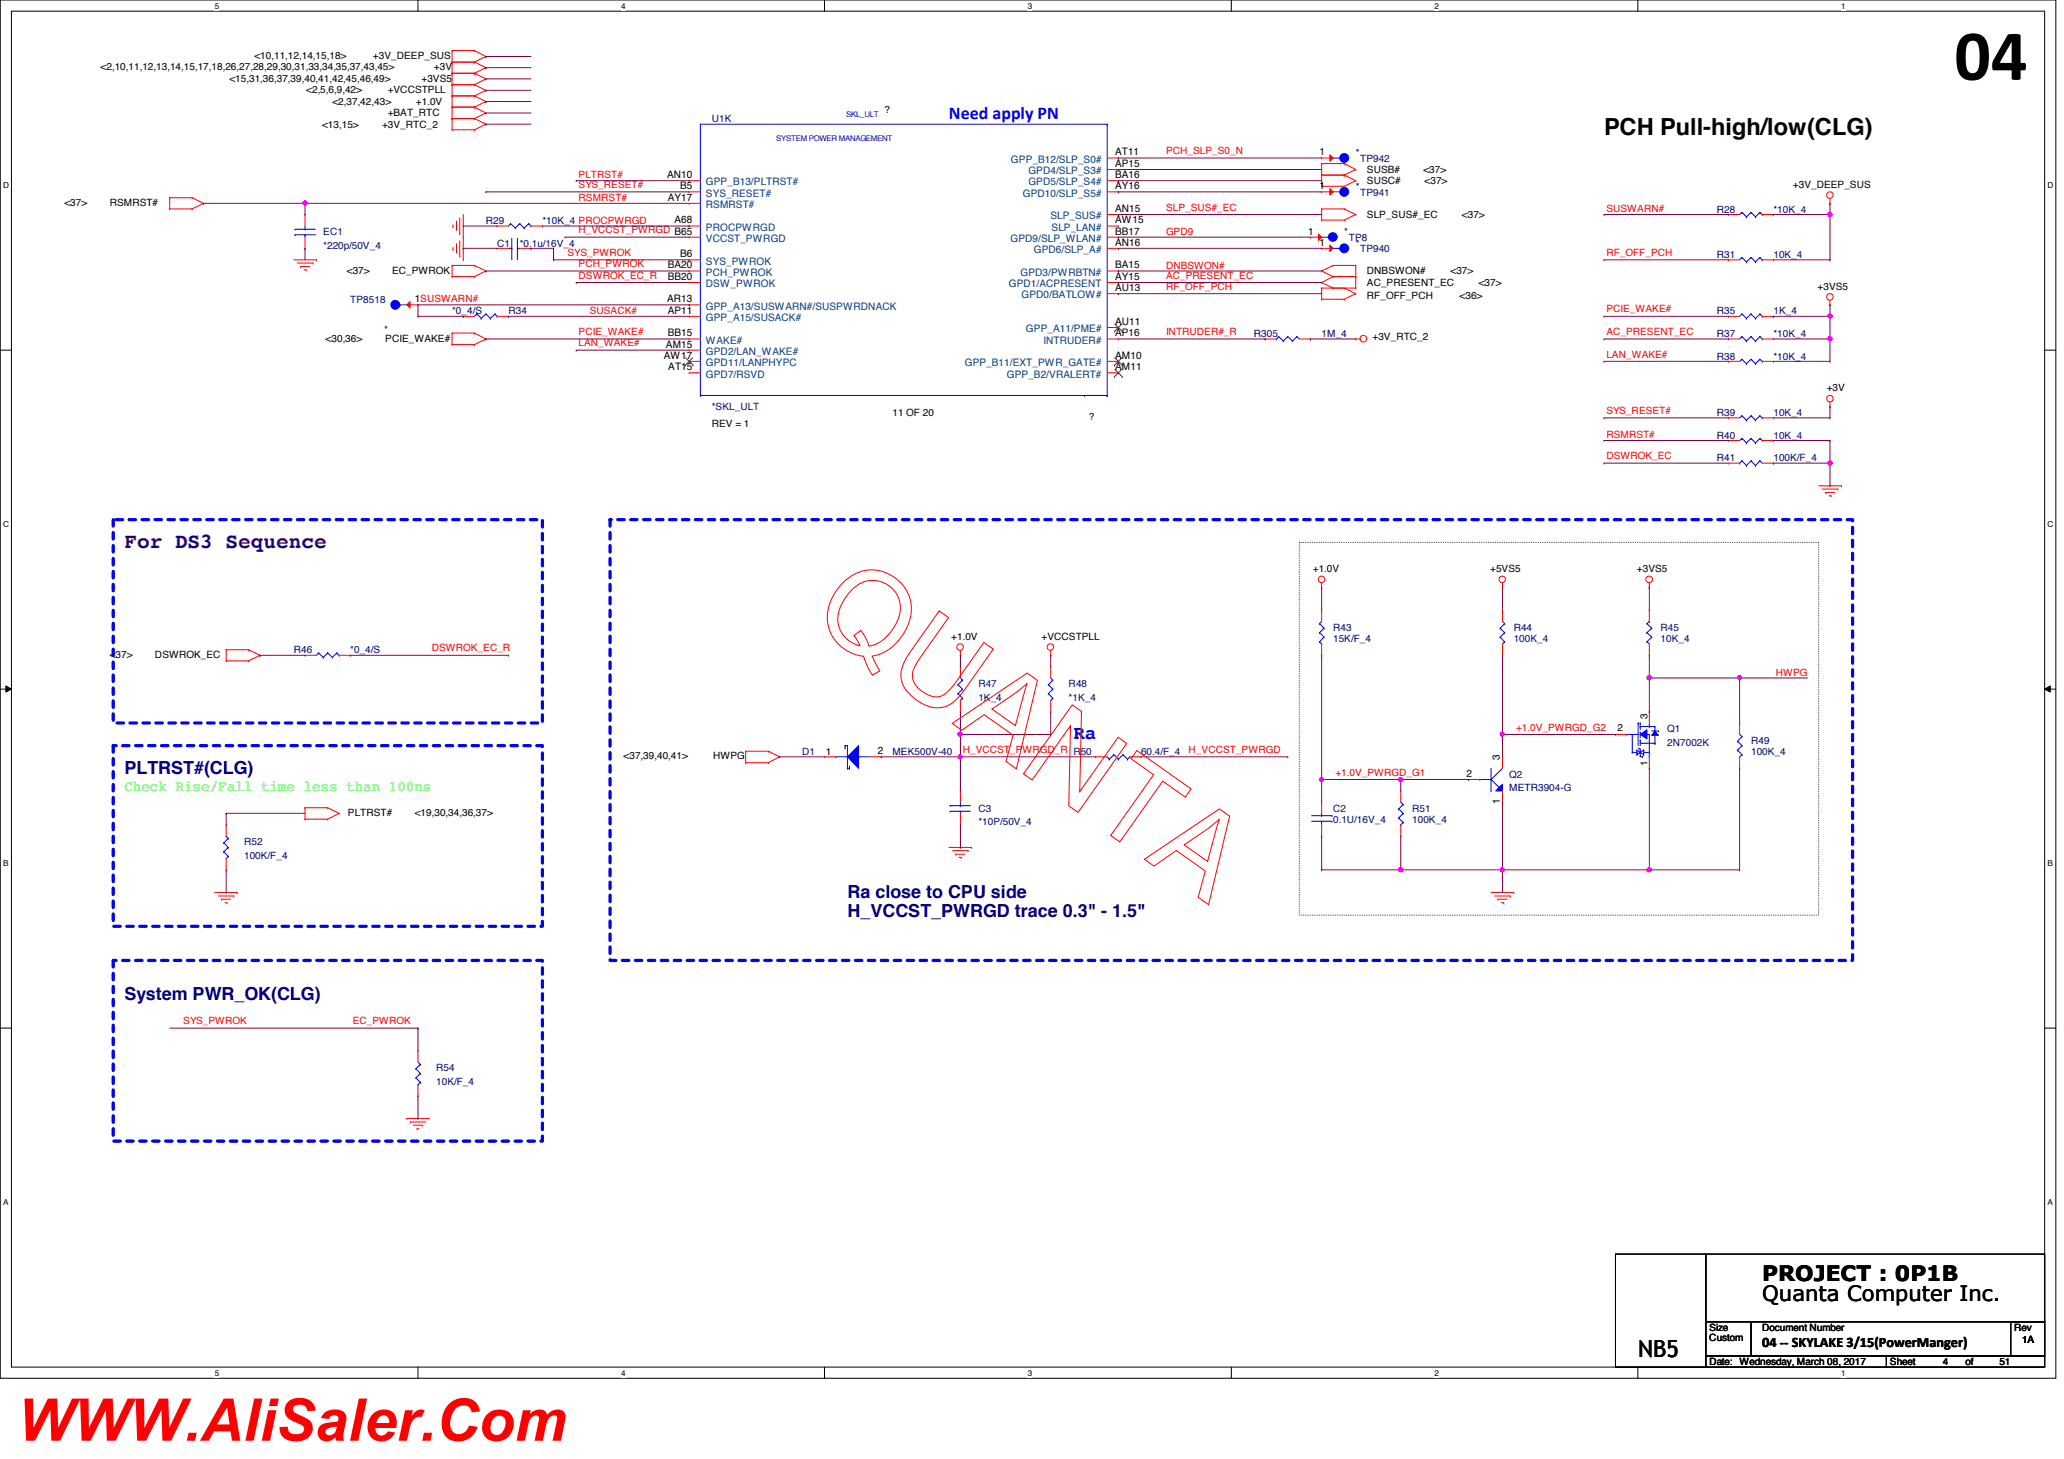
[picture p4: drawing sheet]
<svg xmlns="http://www.w3.org/2000/svg" width="297mm" height="210mm" viewBox="0 0 297 210" stroke-linecap="round" stroke-linejoin="round" font-family="sans-serif">
<defs><g id="words">
<text font-size="10.4" x="281.3" y="11.5">04</text>
<text font-size="8.5" fill="#f00" x="2.5" y="207.3">WWW.AliSaler.Com</text>
<g font-size="3.4">
<text x="230.8" y="19.4">PCH Pull-high/low(CLG)</text>
<text x="235.8" y="195.2">NB5</text>
</g>
<text font-size="3" fill="#400080" x="17.9" y="78.9">For DS3 Sequence</text>
<g font-size="3">
<text x="253.6" y="184.3">PROJECT : 0P1B</text>
<text x="253.6" y="187.2">Quanta Computer Inc.</text>
</g>
<text font-size="2.8" fill="#00f" x="154.5" y="106.3">Ra</text>
<text font-size="2.6" fill="#00f" x="136.6" y="17.1">Need apply PN</text>
<g font-size="2.6" fill="#000080">
<text x="17.9" y="111.3">PLTRST#(CLG)</text>
<text x="122" y="129.2">Ra close to CPU side</text>
<text x="122" y="131.9">H_VCCST_PWRGD trace 0.3&quot; - 1.5&quot;</text>
<text x="17.9" y="143.8">System PWR_OK(CLG)</text>
</g>
<text font-size="2.1" fill="#0f0" x="17.9" y="113.7">Check Rise/Fall time less than 100ns</text>
<text font-size="2.1" x="253.6" y="193.8">04 -- SKYLAKE 3/15(PowerManger)</text>
<g font-size="1.5" fill="#004080">
<text x="145.5" y="23.4">GPP_B12/SLP_S0#</text>
<text x="101.6" y="26.7">GPP_B13/PLTRST#</text>
<text x="101.6" y="28.3">SYS_RESET#</text>
<text x="101.6" y="29.9">RSMRST#</text>
<text x="147.2" y="28.3">GPD10/SLP_S5#</text>
<text x="148" y="25.1">GPD4/SLP_S3#</text>
<text x="148" y="26.7">GPD5/SLP_S4#</text>
<text x="101.6" y="33.2">PROCPWRGD</text>
<text x="101.6" y="34.8">VCCST_PWRGD</text>
<text x="145.4" y="34.8">GPD9/SLP_WLAN#</text>
<text x="151.2" y="31.5">SLP_SUS#</text>
<text x="151.3" y="33.2">SLP_LAN#</text>
<text x="101.6" y="38.1">SYS_PWROK</text>
<text x="101.6" y="39.7">PCH_PWROK</text>
<text x="101.6" y="41.3">DSW_PWROK</text>
<text x="145.2" y="41.3">GPD1/ACPRESENT</text>
<text x="146.9" y="39.7">GPD3/PWRBTN#</text>
<text x="148.8" y="36.4">GPD6/SLP_A#</text>
<text x="101.6" y="44.5">GPP_A13/SUSWARN#/SUSPWRDNACK</text>
<text x="101.6" y="46.2">GPP_A15/SUSACK#</text>
<text x="147" y="42.9">GPD0/BATLOW#</text>
<text x="147.7" y="47.8">GPP_A11/PME#</text>
<text x="101.6" y="49.4">WAKE#</text>
<text x="101.6" y="51.1">GPD2/LAN_WAKE#</text>
<text x="101.6" y="52.7">GPD11/LANPHYPC</text>
<text x="138.9" y="52.7">GPP_B11/EXT_PWR_GATE#</text>
<text x="150.2" y="49.4">INTRUDER#</text>
<text x="101.6" y="54.3">GPD7/RSVD</text>
<text x="144.9" y="54.3">GPP_B2/VRALERT#</text>
</g>
<g font-size="1.5">
<text x="160.5" y="22.4">AT11</text>
<text x="189.9" y="22.4">1</text>
<text x="96" y="25.6">AN10</text>
<text x="96.1" y="28.9">AY17</text>
<text x="97.9" y="27.2">B5</text>
<text x="160.5" y="27.2">AY16</text>
<text x="160.5" y="24">AP15</text>
<text x="160.5" y="25.6">BA16</text>
<text x="189.9" y="27.2">1</text>
<text x="97.1" y="32.1">A68</text>
<text x="160.5" y="35.3">AN16</text>
<text x="160.5" y="30.5">AN15</text>
<text x="160.5" y="33.7">BB17</text>
<text x="160.5" y="32.1">AW15</text>
<text x="188.3" y="33.7">1</text>
<text x="189.9" y="35.3">1</text>
<text x="96.1" y="38.6">BA20</text>
<text x="96.1" y="40.3">BB20</text>
<text x="97.9" y="37">B6</text>
<text x="160.5" y="41.9">AU13</text>
<text x="160.5" y="38.6">BA15</text>
<text x="160.5" y="40.3">AY15</text>
<text x="59.7" y="43.5">1SUSWARN#</text>
<text x="96" y="43.5">AR13</text>
<text x="96.1" y="45.1">AP11</text>
<text x="160.5" y="46.7">AU11</text>
<text x="95.5" y="51.6">AW17</text>
<text x="95.8" y="50">AM15</text>
<text x="96.1" y="48.4">BB15</text>
<text x="96.2" y="53.3">AT15</text>
<text x="160.5" y="48.4">AP16</text>
<text x="160.5" y="51.6">AM10</text>
<text x="160.5" y="53.3">AM11</text>
<text x="126.3" y="108.5">2</text>
<text x="211" y="111.8">2</text>
<text x="215.9" y="109.4" transform="rotate(-90 215.9 109.4)">3</text>
<text x="215.9" y="115.7" transform="rotate(-90 215.9 115.7)">1</text>
</g>
<g font-size="1.4">
<text x="14.5" y="10.1">&lt;2,10,11,12,13,14,15,17,18,26,27,28,29,30,31,33,34,35,37,43,45&gt;</text>
<text x="33" y="11.7">&lt;15,31,36,37,39,40,41,42,45,46,49&gt;</text>
<text x="36.6" y="8.5">&lt;10,11,12,14,15,18&gt;</text>
<text x="53.7" y="8.5">+3V_DEEP_SUS</text>
<text x="60.7" y="11.7">+3VS5</text>
<text x="62.4" y="10.1">+3V</text>
<text x="44.1" y="13.4">&lt;2,5,6,9,42&gt;</text>
<text x="47.8" y="15.2">&lt;2,37,42,43&gt;</text>
<text x="55.8" y="13.4">+VCCSTPLL</text>
<text x="55.8" y="16.6">+BAT_RTC</text>
<text x="59.9" y="15.2">+1.0V</text>
<text x="127.3" y="16.3">?</text>
<text x="46.4" y="18.4">&lt;13,15&gt;</text>
<text x="55" y="18.4">+3V_RTC_2</text>
<text x="9.3" y="29.6">&lt;37&gt;</text>
<text x="15.8" y="29.6">RSMRST#</text>
<text x="196.7" y="26.5">SUSC#</text>
<text x="196.7" y="24.9">SUSB#</text>
<text x="204.8" y="24.9">&lt;37&gt;</text>
<text x="205" y="26.5">&lt;37&gt;</text>
<text x="258" y="27">+3V_DEEP_SUS</text>
<text x="196.7" y="31.4">SLP_SUS#_EC</text>
<text x="210.4" y="31.4">&lt;37&gt;</text>
<text x="49.9" y="39.4">&lt;37&gt;</text>
<text x="56.4" y="39.4">EC_PWROK</text>
<text x="196.7" y="39.4">DNBSWON#</text>
<text x="196.7" y="41.1">AC_PRESENT_EC</text>
<text x="208.7" y="39.4">&lt;37&gt;</text>
<text x="212.8" y="41.1">&lt;37&gt;</text>
<text x="261.6" y="41.7">+3VS5</text>
<text x="196.7" y="43">RF_OFF_PCH</text>
<text x="210.1" y="43">&lt;36&gt;</text>
<text x="46.9" y="49.1">&lt;30,36&gt;</text>
<text x="55.5" y="49.1">PCIE_WAKE#</text>
<text x="197.5" y="49">+3V_RTC_2</text>
<text x="128.4" y="59.9">11 OF 20</text>
<text x="262.9" y="56.3">+3V</text>
<text x="102.4" y="61.5">REV = 1</text>
<text x="156.7" y="60.4">?</text>
<text x="188.9" y="82.3">+1.0V</text>
<text x="214.5" y="82.3">+5VS5</text>
<text x="235.6" y="82.3">+3VS5</text>
<text x="15.8" y="94.7">&lt;37&gt;</text>
<text x="22.3" y="94.7">DSWROK_EC</text>
<text x="136.9" y="92">+1.0V</text>
<text x="149.9" y="92">+VCCSTPLL</text>
<text x="232.8" y="105.2">2</text>
<text x="237.1" y="103.4" transform="rotate(-90 237.1 103.4)">3</text>
<text x="89.7" y="109.3">&lt;37,39,40,41&gt;</text>
<text x="102.6" y="109.3">HWPG</text>
<text x="118.9" y="108.6">1</text>
<text x="237.1" y="110.2" transform="rotate(-90 237.1 110.2)">1</text>
<text x="50.1" y="117.4">PLTRST#</text>
<text x="59.7" y="117.4">&lt;19,30,34,36,37&gt;</text>
<text x="246" y="191.5">Size</text>
<text x="253.6" y="191.5">Document Number</text>
<text x="289.9" y="191.5">Rev</text>
<text x="246" y="196.4">Date: Wednesday, March 08, 2017</text>
<text x="246" y="193">Custom</text>
<text x="272" y="196.4">Sheet</text>
<text x="279.6" y="196.4">4</text>
<text x="282.9" y="196.4">of</text>
<text x="287.7" y="196.4">51</text>
<text x="291" y="193.2">1A</text>
</g>
<g font-size="1.4" fill="#000080">
<text x="102.4" y="17.6">U1K</text>
<text x="195.1" y="22.5">*</text>
<text x="195.7" y="23.3">TP942</text>
<text x="195.1" y="27.3">*</text>
<text x="195.7" y="28.2">TP941</text>
<text x="46.5" y="33.9">EC1</text>
<text x="46.5" y="35.8">*220p/50V_4</text>
<text x="69.9" y="32.2">R29</text>
<text x="71.5" y="35.5">C1</text>
<text x="74.8" y="35.5">*0.1u/16V_4</text>
<text x="78.1" y="32.2">*10K_4 PROCPWRGD</text>
<text x="193.5" y="33.9">*</text>
<text x="194.1" y="34.7">TP8</text>
<text x="195.1" y="35.5">*</text>
<text x="247.1" y="30.6">R28</text>
<text x="255.2" y="30.6">*10K_4</text>
<text x="195.7" y="36.3">TP940</text>
<text x="247.1" y="37.1">R31</text>
<text x="255.2" y="37.1">10K_4</text>
<text x="50.4" y="43.6">TP8518</text>
<text x="55.3" y="47.8">*</text>
<text x="65.1" y="45.2">*0_4/S</text>
<text x="73.2" y="45.2">R34</text>
<text x="247.1" y="45.2">R35</text>
<text x="255.2" y="45.2">1K_4</text>
<text x="180.5" y="48.5">R305</text>
<text x="190.2" y="48.5">1M_4</text>
<text x="247.1" y="51.7">R38</text>
<text x="247.1" y="48.5">R37</text>
<text x="255.2" y="51.7">*10K_4</text>
<text x="255.2" y="48.5">*10K_4</text>
<text x="102.4" y="59.1">*SKL_ULT</text>
<text x="247.1" y="59.9">R39</text>
<text x="255.2" y="59.9">10K_4</text>
<text x="247.1" y="63.1">R40</text>
<text x="255.2" y="63.1">10K_4</text>
<text x="247.1" y="66.4">R41</text>
<text x="255.2" y="66.4">100K/F_4</text>
<text x="42.3" y="94">R46</text>
<text x="50.4" y="94">*0_4/S</text>
<text x="191.9" y="90.8">R43</text>
<text x="191.9" y="92.4">15K/F_4</text>
<text x="217.8" y="90.8">R44</text>
<text x="217.8" y="92.4">100K_4</text>
<text x="239" y="90.8">R45</text>
<text x="239" y="92.4">10K_4</text>
<text x="140.8" y="98.9">R47</text>
<text x="140.8" y="100.8">1K_4</text>
<text x="153.8" y="98.9">R48</text>
<text x="153.8" y="100.8">*1K_4</text>
<text x="239.9" y="105.4">Q1</text>
<text x="239.9" y="107.3">2N7002K</text>
<text x="252" y="107">R49</text>
<text x="115.4" y="108.6">D1</text>
<text x="128.4" y="108.6">MEK500V-40</text>
<text x="164.2" y="108.6">60.4/F_4</text>
<text x="217.2" y="111.9">Q2</text>
<text x="217.2" y="113.8">METR3904-G</text>
<text x="252" y="108.6">100K_4</text>
<text x="140.8" y="116.8">C3</text>
<text x="140.8" y="118.7">*10P/50V_4</text>
<text x="191.9" y="116.8">C2</text>
<text x="191.9" y="118.4">0.1U/16V_4</text>
<text x="203.2" y="116.8">R51</text>
<text x="203.2" y="118.4">100K_4</text>
<text x="35.1" y="121.6">R52</text>
<text x="35.1" y="123.6">100K/F_4</text>
<text x="62.8" y="154.1">R54</text>
<text x="62.8" y="156.1">10K/F_4</text>
</g>
<g font-size="1.4" fill="#f00">
<text x="167.8" y="22.2">PCH_SLP_S0_N</text>
<text x="83.3" y="27.1">SYS_RESET#</text>
<text x="83.3" y="25.7">PLTRST#</text>
<text x="83.3" y="28.9">RSMRST#</text>
<text x="83.3" y="33.6">H_VCCST_PWRGD B65</text>
<text x="167.8" y="30.3">SLP_SUS#_EC</text>
<text x="167.8" y="33.8">GPD9</text>
<text x="231.2" y="30.5">SUSWARN#</text>
<text x="81.7" y="36.8">SYS_PWROK</text>
<text x="83.3" y="38.4">PCH_PWROK</text>
<text x="83.3" y="40.1">DSWROK_EC_R</text>
<text x="167.8" y="38.7">DNBSWON#</text>
<text x="167.8" y="40.1">AC_PRESENT_EC</text>
<text x="167.8" y="41.7">RF_OFF_PCH</text>
<text x="231.2" y="36.8">RF_OFF_PCH</text>
<text x="84.9" y="45.2">SUSACK#</text>
<text x="231.2" y="45">PCIE_WAKE#</text>
<text x="83.3" y="48.2">PCIE_WAKE#</text>
<text x="83.3" y="49.8">LAN_WAKE#</text>
<text x="167.8" y="48.2">INTRUDER#_R</text>
<text x="231.2" y="48.2">AC_PRESENT_EC</text>
<text x="231.2" y="51.4">LAN_WAKE#</text>
<text x="231.2" y="59.6">SYS_RESET#</text>
<text x="231.2" y="63">RSMRST#</text>
<text x="231.2" y="66.1">DSWROK_EC</text>
<text x="62.1" y="93.7">DSWROK_EC_R</text>
<text x="255.6" y="97.2">HWPG</text>
<text x="218.2" y="105.1">+1.0V_PWRGD_G2</text>
<text x="138.6" y="108.3">H_VCCST_PWRGD_R R50</text>
<text x="171.1" y="108.3">H_VCCST_PWRGD</text>
<text x="192.2" y="111.6">+1.0V_PWRGD_G1</text>
<text x="26.4" y="147.4">SYS_PWROK</text>
<text x="50.8" y="147.4">EC_PWROK</text>
</g>
<g font-size="1.2">
<text x="30.9" y="1.2">5</text>
<text x="89.4" y="1.2">4</text>
<text x="147.9" y="1.2">3</text>
<text x="206.5" y="1.2">2</text>
<text x="265" y="1.2">1</text>
<text x=".5" y="27.1">D</text>
<text x="294.7" y="27.1">D</text>
<text x=".5" y="75.8">C</text>
<text x="294.7" y="75.8">C</text>
<text x=".5" y="124.6">B</text>
<text x="294.7" y="124.6">B</text>
<text x=".5" y="173.4">A</text>
<text x="294.7" y="173.4">A</text>
<text x="30.9" y="197.9">5</text>
<text x="89.4" y="197.9">4</text>
<text x="147.9" y="197.9">3</text>
<text x="206.5" y="197.9">2</text>
<text x="265" y="197.9">1</text>
</g>
<g font-size="1.1" fill="#00f">
<text x="121.8" y="16.9">SKL_ULT</text>
<text x="111.7" y="20.3">SYSTEM POWER MANAGEMENT</text>
</g>
</g></defs>
<path d="M0 0h295.9v198.3h-295.9zM1.6 1.6h292.7v195.1h-292.7z" fill="none" stroke="#000" stroke-width=".14"/>
<g fill="#fff">
<path d="M30.9 .2h.6v1.3h-.6z"/>
<path d="M30.9 196.8h.6v1.4h-.6z"/>
</g>
<path d="M60.2 0v1.6M60.2 196.7v1.6" fill="none" stroke="#000" stroke-width=".14"/>
<g fill="#fff">
<path d="M89.4 .2h.6v1.3h-.6z"/>
<path d="M89.4 196.8h.6v1.4h-.6z"/>
</g>
<path d="M118.7 0v1.6M118.7 196.7v1.6" fill="none" stroke="#000" stroke-width=".14"/>
<g fill="#fff">
<path d="M147.9 .2h.6v1.3h-.6z"/>
<path d="M147.9 196.8h.6v1.4h-.6z"/>
</g>
<path d="M177.2 0v1.6M177.2 196.7v1.6" fill="none" stroke="#000" stroke-width=".14"/>
<g fill="#fff">
<path d="M206.5 .2h.5v1.3h-.5z"/>
<path d="M206.5 196.8h.5v1.4h-.5z"/>
</g>
<path d="M235.7 0v1.6M235.7 196.7v1.6" fill="none" stroke="#000" stroke-width=".14"/>
<g fill="#fff">
<path d="M265 .2h.6v1.3h-.6z"/>
<path d="M265 196.8h.6v1.4h-.6z"/>
<path d="M.5 26h.8v1.3h-.8z"/>
<path d="M294.7 26h.8v1.3h-.8z"/>
<path d="M.5 74.8h.8v1.3h-.8z"/>
<path d="M294.7 74.8h.8v1.3h-.8z"/>
</g>
<path d="M0 50.4h1.6M294.3 50.4h1.6" fill="none" stroke="#000" stroke-width=".14"/>
<g fill="#fff">
<path d="M.5 123.5h.7v1.3h-.7z"/>
<path d="M294.7 123.5h.7v1.3h-.7z"/>
</g>
<path d="M0 99.1h1.6M.8 98.7l.8 .4-.8 .5zM294.3 99.1h1.6M294.3 99.1l.8-.4v.9z" fill="none" stroke="#000" stroke-width=".14"/>
<path d="M.8 98.7l.8 .4-.8 .5zM294.3 99.1l.8-.4v.9z" fill="#000"/>
<g fill="#fff">
<path d="M.5 172.3h.7v1.3h-.7z"/>
<path d="M294.7 172.3h.7v1.3h-.7z"/>
</g>
<path d="M0 147.9h1.6M294.3 147.9h1.6M232.5 180.4h13v16.3h-13zM245.5 180.4h48.8v9.8h-48.8zM245.5 190.2h6.5v4.9h-6.5zM245.5 195.1h26v1.6h-26zM252 190.2h42.3v4.9h-42.3zM271.5 195.1h22.8v1.6h-22.8zM289.4 190.2h4.9v4.9h-4.9z" fill="none" stroke="#000" stroke-width=".14"/>
<path d="M16.3 74.8h61.8v29.2h-61.8zM87.8 74.8h178.8v63.4h-178.8zM16.3 107.3h61.8v26h-61.8zM16.3 138.2h61.8v26h-61.8z" fill="none" stroke="#00f" stroke-width=".47" stroke-dasharray=".9 .9"/>
<path d="M187 78h74.7v53.7h-74.7z" fill="none" stroke="#000" stroke-width=".14" stroke-dasharray="0 .3"/>
<g fill="none" stroke="#f00" stroke-width=".14">
<path d="M65.1 10.5h3.2M65.1 8.9h3.2M65.1 12.2h3.2M65.1 7.3h3.2M65.1 15.4h3.2M65.1 18.7h3.2M65.1 8.9h.1M65.1 10.5h.1M65.1 12.2h.1M65.1 7.3h.1M65.1 13.8h.1M65.1 15.4h.1"/>
<path d="M65.1 17.1h.1M65.1 18.7h.1M65.1 7.3v11.4M65.1 13.8h3.2M65.1 17.1h3.2M68.3 10.5h.1M68.3 8.9h.1M68.3 12.2h.1M68.3 7.3h.1M68.3 13.8h.1M68.3 15.4h.1M68.3 17.1h.1"/>
<path d="M68.3 18.7h.1M68.3 13.8l1.6 .8M68.3 17.1l1.6 .8M68.3 8.9l1.6 .8M68.3 10.5l1.6 .8M68.3 7.3l1.6 .8M68.3 12.2l1.6 .8M68.3 15.4l1.6 .9M69.9 9.7l-1.6 .8M69.9 11.3l-1.6 .9M69.9 8.1l-1.6 .8M69.9 13l-1.6 .8"/>
<path d="M69.9 16.3l-1.6 .8M69.9 9.7h.1M69.9 11.3h.1M69.9 8.1h.1M69.9 13h.1M69.9 14.6h.1M69.9 16.3h.1M69.9 17.9h.1M69.9 14.6l-1.6 .8M69.9 17.9l-1.6 .8M24.4 30.1h.1M24.4 28.4h.1"/>
<path d="M24.4 28.4h3.2M24.4 28.4v1.7M24.4 30.1h3.2M27.6 28.4h.1M27.6 30.1h.1M27.6 28.4l1.7 .9M29.3 29.3h.1M29.3 29.3l-1.7 .8M42.3 37.4h3.2M42.8 37.8h2.2M43.3 38.4h.1M43.3 38.4h1.3"/>
<path d="M43.8 38.8h.3M44.1 38.8h.1M45 37.8h.1M45.5 37.4h.1M65.1 39.8h3.2M65.1 39.8h.1M65.1 38.2h.1M65.1 38.2h3.2M65.1 38.2v1.6M65.2 32.6h.1M65.2 35.9h.1M65.2 32.3v.3"/>
<path d="M65.2 35.6v.3M65.7 31.8h.1M65.7 35.1h.1M65.7 31.8v1.3M65.7 35.1v1.3M66.2 33.6h.1M66.2 36.9h.1M66.2 31.4v2.2M66.2 34.6v2.3M66.7 34.1h.1M66.7 37.4h.1M66.7 30.9v6.5"/>
<path d="M68.3 38.2h.1M68.3 39.8h.1M68.3 38.2l1.6 .8M69.9 39h.1M69.9 39l-1.6 .8M190.2 31.7h3.3M190.2 25.2h3.3M190.2 26.8h3.3M190.2 39h.1M190.2 31.7h.1M190.2 30.1h.1M190.2 26.8h.1"/>
<path d="M190.2 25.2h.1M190.2 23.5h.1M190.2 30.1h3.3M190.2 39l1.7 .8M190.2 23.5v3.3M190.2 30.1v1.6M190.2 23.5h3.3M191.9 38.2h3.2M191.9 39.8h3.2M191.9 38.2h.1M191.9 39.8h.1M191.9 38.2l-1.7 .8"/>
<path d="M191.9 39.8l-1.7 .8M193.5 30.1h.1M193.5 31.7h.1M193.5 25.2h.1M193.5 26.8h.1M193.5 23.5h.1M193.5 30.1l1.6 .8M193.5 25.2l1.6 .8M193.5 23.5l1.6 .9M195.1 39.8h.1M195.1 38.2h.1M195.1 30.9h.1"/>
<path d="M195.1 26h.1M195.1 24.4h.1M195.1 38.2v3.2M195.1 30.9l-1.6 .8M195.1 26l-1.6 .8M195.1 24.4l-1.6 .8M263.4 29.3h.1M263.4 28.6v.7M65.1 47.9h3.2M65.1 47.9h.1M65.1 49.6h.1M65.1 47.9v1.7"/>
<path d="M65.1 49.6h3.2M68.3 47.9h.1M68.3 49.6h.1M68.3 47.9l1.6 .9M69.9 48.8l-1.6 .8M69.9 48.8h.1M190.2 41.4h4.9M190.2 40.6h.1M190.2 41.4h.1M190.2 43.1h.1M190.2 41.4v1.7M190.2 40.6l1.7 .8"/>
<path d="M190.2 43.1h3.3M191.9 41.4h.1M193.5 41.4l1.6 .8M193.5 41.4h.1M193.5 43.1h.1M195.1 48.8h.6M195.1 41.4h.1M195.1 42.2h.1M195.1 48.8h.1M195.1 42.2l-1.6 .9M248.7 45.5h1.7M248.7 45.5h.1"/>
<path d="M253.6 45.5h1.6M255.2 45.5h.1M263.4 43.9h.1M263.4 58.5h.1M263.4 43.2v.7M263.4 57.9v.6M261.7 69.9h3.3M262.3 70.4h2.2M262.7 70.9h1.3M262.7 70.9h.1M263.2 71.3h.3M263.5 71.3h.1"/>
<path d="M264.5 70.4h.1M265 69.9h.1M32.6 95.1h.1M32.6 93.5h.1M32.6 93.5h3.2M32.6 93.5v1.6M32.6 95.1h3.2M35.8 93.5h.1M35.8 95.1h.1M35.8 93.5l1.6 .8M37.4 94.3h.1M37.4 94.3l-1.6 .8"/>
<path d="M138.2 94.3h.1M138.2 93.6v.7M151.2 94.3h.1M151.2 93.6v.7M190.2 84.5h.1M190.2 83.9v.6M216.2 84.5h.1M216.2 83.9v.6M237.4 84.5h.1M237.4 83.9v.6M43.9 116.2h3.3M43.9 116.2h.1"/>
<path d="M43.9 117.9h.1M43.9 116.2v1.7M43.9 117.9h3.3M47.2 116.2h.1M47.2 117.9h.1M47.2 116.2l1.6 .8M48.8 117l-1.6 .9M48.8 117h.1M107.3 108.1h.1M107.3 109.7h.1M107.3 108.1v1.6M107.3 109.7h3.3"/>
<path d="M107.3 108.1h3.3M110.6 108.1l1.6 .8M110.6 108.1h.1M110.6 109.7h.1M112.2 108.9h.1M112.2 108.9l-1.6 .8M30.9 128.4h3.3M31.4 128.9h2.3M31.9 129.4h.1M31.9 129.4h1.3M32.4 129.9h.3M32.7 129.9h.1"/>
<path d="M33.7 128.9h.1M34.2 128.4h.1M136.6 121.9h3.2M137.1 122.4h2.2M137.5 122.9h.1M137.5 122.9h1.3M138 123.4h.3M138.3 123.4h.1M139.3 122.4h.1M139.8 121.9h.1M214.6 128.4h3.2M215.1 128.9h2.3"/>
<path d="M215.6 129.4h1.3M215.6 129.4h.1M216.1 129.9h.3M216.4 129.9h.1M217.4 128.9h.1M217.8 128.4h.1M58.5 160.9h3.3M58.5 160.9h.1M59.1 161.4h.1M59.1 161.4h2.2M59.5 161.9h1.3M60 162.4h.3"/>
<path d="M60 162.4h.1M60.8 161.9h.1"/>
<circle cx="263.3" cy="28.1" r=".47"/>
<circle cx="196.2" cy="48.7" r=".47"/>
<circle cx="263.3" cy="42.7" r=".47"/>
<circle cx="263.3" cy="57.4" r=".47"/>
<circle cx="138.2" cy="93.1" r=".47"/>
<circle cx="151.2" cy="93.1" r=".47"/>
<circle cx="190.2" cy="83.3" r=".47"/>
<circle cx="216.2" cy="83.3" r=".47"/>
<circle cx="237.3" cy="83.3" r=".48"/>
</g>
<path d="M250.7 45.2l-.3 .3M250.7 45.2h.1M250.7 45.2l.6 .6M251.3 45.8h.1M252 45.2l-.7 .6M252 45.2h.1M252 45.2l.6 .6M252.6 45.8h.1M253.3 45.2h.1M253.3 45.2l.3 .3M253.3 45.2l-.7 .6M253.6 45.5h.1" fill="none" stroke="#00f" stroke-width=".14"/>
<circle cx="56.9" cy="43.9" r=".64" fill="#00f"/>
<g fill="none" stroke="#00f" stroke-width=".14">
<path d="M57.6 43.9h.1M57.6 43.9h.9"/>
<circle cx="56.9" cy="43.9" r=".64"/>
</g>
<path d="M58.5 43.9l.5-.5v.9z" fill="#f00"/>
<g fill="none" stroke="#f00" stroke-width=".14">
<path d="M58.5 43.9l.5-.5v.9zM58.5 43.9h1.7M60.2 43.9h.1M66.7 45.5h1.6M66.7 45.5h.1M71.5 45.5h1.7M73.2 45.5h.1M182.1 48.8h.1M182.1 48.8h1.6M187 48.8h1.6M188.6 48.8h.1M248.7 66.6h1.7"/>
<path d="M248.7 63.4h1.7M248.7 66.6h.1M248.7 63.4h.1M253.6 66.6h1.6M253.6 63.4h1.6M255.2 66.6h.1M255.2 63.4h.1M138.2 118.7h.1M138.2 113.8h.1M138.2 113.8v1.6M138.2 117v1.7M190.2 115.4h.1"/>
<path d="M190.2 115.4v1.6M190.2 118.7v1.6M190.2 120.3h.1"/>
</g>
<g fill="none" stroke="#00f" stroke-width=".14">
<path d="M68.6 45.2l-.3 .3M68.6 45.2h.1M68.6 45.2l.7 .6M69.3 45.8h.1M69.9 45.2l-.6 .6M69.9 45.2h.1M69.9 45.2l.7 .6M70.6 45.8h.1M71.2 45.2h.1M71.2 45.2l.3 .3M71.2 45.2l-.6 .6M71.5 45.5h.1"/>
<path d="M183.7 48.8h.1M184 48.4l.7 .7M184 48.4h.1M184 48.4l-.3 .4M184.7 49.1h.1M185.3 48.4l.7 .7M185.3 48.4h.1M185.3 48.4l-.6 .7M186 49.1h.1M186.6 48.4h.1M186.6 48.4l-.6 .7M186.6 48.4l.4 .4"/>
<path d="M250.4 66.6h.1M250.7 63.1l-.3 .3M250.7 66.3l.6 .7M250.7 66.3h.1M250.7 63.1h.1M250.7 66.3l-.3 .3M250.7 63.1l.6 .6M251.3 67h.1M251.3 63.7h.1M252 63.1l-.7 .6M252 66.3l.6 .7M252 66.3h.1"/>
<path d="M252 63.1h.1M252 66.3l-.7 .7M252 63.1l.6 .6M252.6 67h.1M252.6 63.7h.1M253.3 66.3h.1M253.3 63.1h.1M253.3 66.3l-.7 .7M253.3 63.1l.3 .3M253.3 63.1l-.7 .6M253.3 66.3l.3 .3M253.6 63.4h.1"/>
<path d="M136.7 115.9h3M136.7 116.7h3M136.7 115.9h.1M136.7 116.7h.1M138.2 116.7h.1M138.2 115.9h.1M138.2 115.4v.5M138.2 116.7v.3M188.8 118.2h2.9M188.8 117.3h2.9M190.2 117.3h.1M190.2 118.2h.1"/>
<path d="M190.2 117v.3M190.2 118.2v.5M191.7 118.2h.1M191.7 117.3h.1"/>
</g>
<circle cx="193.5" cy="22.7" r=".64" fill="#00f"/>
<g fill="none" stroke="#00f" stroke-width=".14">
<path d="M191.9 22.7h.9M192.8 22.7h.1"/>
<circle cx="193.5" cy="22.7" r=".64"/>
</g>
<path d="M191.4 22.3l.5 .4-.5 .5z" fill="#f00"/>
<g fill="none" stroke="#f00" stroke-width=".14">
<path d="M190.2 22.7h1.7M190.2 22.7h.1M191.4 22.3l.5 .4-.5 .5zM248.7 37.4h1.7M248.7 37.4h.1M253.6 37.4h1.6M255.2 37.4h.1M248.7 52h1.7M248.7 52h.1M253.6 52h1.6M255.2 52h.1M157.7 108.9h1.6"/>
<path d="M157.7 108.9h.1M162.6 108.9h1.6M164.2 108.9h.1M201.6 113.8h.1M201.6 113.8v1.6M201.6 118.7v1.6M201.6 120.3h.1"/>
</g>
<g fill="none" stroke="#00f" stroke-width=".14">
<path d="M250.7 37l-.3 .4M250.7 37h.1M250.7 37l.6 .7M251.3 37.7h.1M252 37l-.7 .7M252 37h.1M252 37l.6 .7M252.6 37.7h.1M253.3 37h.1M253.3 37l.3 .4M253.3 37l-.7 .7M253.6 37.4h.1"/>
<path d="M250.7 51.7l-.3 .3M250.7 51.7h.1M250.7 51.7l.6 .6M251.3 52.3h.1M252 51.7l-.7 .6M252 51.7h.1M252 51.7l.6 .6M252.6 52.3h.1M253.3 51.7h.1M253.3 51.7l.3 .3M253.3 51.7l-.7 .6M253.6 52h.1"/>
<path d="M159.3 108.9l.3 .3M159.6 109.2h.1M160.3 108.6l-.7 .6M160.3 108.6h.1M160.3 108.6l.6 .6M160.9 109.2h.1M161.6 108.6l-.7 .6M161.6 108.6h.1M161.6 108.6l.7 .6M162.3 109.2h.1M162.6 108.9h.1M162.6 108.9l-.3 .3"/>
<path d="M201.3 116.4h.1M201.3 117.7h.1M201.3 116.4l.6 .6M201.3 117.7l.6 .6M201.6 118.7h.1M201.6 115.4l.3 .3M201.9 115.7h.1M201.9 117h.1M201.9 118.3h.1M201.9 115.7l-.6 .7M201.9 117l-.6 .7M201.9 118.3l-.3 .4"/>
</g>
<circle cx="193.5" cy="27.6" r=".64" fill="#00f"/>
<g fill="none" stroke="#00f" stroke-width=".14">
<path d="M191.9 27.6h.9M192.8 27.6h.1"/>
<circle cx="193.5" cy="27.6" r=".64"/>
</g>
<path d="M191.4 27.1l.5 .5-.5 .5z" fill="#f00"/>
<path d="M190.2 27.6h1.7M190.2 27.6h.1M191.4 27.1l.5 .5-.5 .5zM248.7 30.9h1.7M248.7 30.9h.1M253.6 30.9h1.6M255.2 30.9h.1M43.9 94.3h1.6M43.9 94.3h.1M48.8 94.3h1.6M50.4 94.3h.1" fill="none" stroke="#f00" stroke-width=".14"/>
<g fill="none" stroke="#00f" stroke-width=".14">
<path d="M250.7 30.6l-.3 .3M250.7 30.6h.1M250.7 30.6l.6 .6M251.3 31.2h.1M252 30.6l-.7 .6M252 30.6h.1M252 30.6l.6 .6M252.6 31.2h.1M253.3 30.6h.1M253.3 30.6l.3 .3M253.3 30.6l-.7 .6M253.6 30.9h.1"/>
<path d="M45.8 93.9l-.3 .4M45.8 93.9h.1M45.8 93.9l.7 .7M46.5 94.6h.1M47.2 93.9h.1M47.2 93.9l.6 .7M47.2 93.9l-.7 .7M47.8 94.6h.1M48.5 93.9h.1M48.5 93.9l.3 .4M48.5 93.9l-.7 .7M48.8 94.3h.1"/>
</g>
<path d="M123.6 107.3v3.2l-1.6-1.6z" fill="#00f"/>
<g fill="none" stroke="#00f" stroke-width=".14">
<path d="M120.3 108.9h1.7M120.3 108.9h.1M121.6 107.3h.4v3.2M121.6 107.3h.1M121.6 107.6h.1M121.6 107.3v.3M122 110.5h.1M122 110.5h.3M122.3 110.5h.1M122.3 110.2v.3M123.6 108.9h1.6M123.6 107.3v3.2l-1.6-1.6z"/>
<path d="M123.6 108.9h.1"/>
</g>
<path d="M118.7 108.9h1.6M118.7 108.9h.1M125.2 108.9h1.6M126.8 108.9h.1" fill="none" stroke="#f00" stroke-width=".14"/>
<circle cx="193.5" cy="35.7" r=".64" fill="#00f"/>
<g fill="none" stroke="#00f" stroke-width=".14">
<path d="M191.9 35.7h.9M192.8 35.7h.1"/>
<circle cx="193.5" cy="35.7" r=".64"/>
</g>
<path d="M191.4 35.3l.5 .4-.5 .5z" fill="#f00"/>
<path d="M190.2 35.7h1.7M190.2 35.7h.1M191.4 35.3l.5 .4-.5 .5z" fill="none" stroke="#f00" stroke-width=".14"/>
<path d="M236 105.7l1-.7v1.3z" fill="#00f"/>
<path d="M236 105.7l1-.7v1.3z" fill="none" stroke="#00f" stroke-width=".14"/>
<path d="M238.2 105.2l.5 .6h-1z" fill="#00f"/>
<g fill="none" stroke="#00f" stroke-width=".14">
<path d="M159.3 17.9h.1M159.3 17.9v39M159.3 17.9h-58.5v39M73.2 35.7h.5M73.5 32.2h.1M73.5 32.2l.7 .6M73.5 32.2l-.3 .3M73.7 37.2h.1M73.7 35.7h.1M73.7 34.3v2.9M74.2 32.8h.1M74.5 35.7h.3"/>
<path d="M74.5 35.7h.1M74.5 37.2h.1M74.5 34.3v2.9M74.8 32.2h.1M74.8 32.2l.6 .6M74.8 32.2l-.6 .6M75.4 32.8h.1M76.1 32.2h.1M76.1 32.2l.3 .3M76.1 32.2l-.7 .6M76.4 32.5h.1M100.8 56.9h.1"/>
<path d="M100.8 56.9h58.5M156.1 56.9h.1M159.3 56.9h.1M250.7 48.4l-.3 .4M250.7 59.8l-.3 .3M250.7 48.4h.1M250.7 59.8h.1M250.7 48.4l.6 .7M250.7 59.8l.6 .7M251.3 49.1h.1M252 48.4l-.7 .7M252 59.8l-.7 .7"/>
<path d="M252 48.4h.1M252 59.8h.1M252 48.4l.6 .7M252 59.8l.6 .7M252.6 49.1h.1M253.3 48.4h.1M253.3 59.8h.1M253.3 48.4l.3 .4M253.3 59.8l.3 .3M253.3 48.4l-.7 .7M253.3 59.8l-.7 .7M253.6 48.8h.1"/>
<path d="M251.3 60.5h.1M252.6 60.5h.1M253.6 60.1h.1M137.9 98.5h.1M137.9 99.8h.1M137.9 98.5l.6 .6M137.9 99.8l.6 .7M138.2 97.5l.3 .3M138.5 97.8h.1M138.5 99.1h.1M138.5 97.8l-.6 .7M138.5 99.1l-.6 .7"/>
<path d="M189.9 89.7h.1M189.9 91h.1M189.9 92.3h.1M189.9 89.7l.6 .7M189.9 91l.6 .7M189.9 92.3l.3 .3M190.2 92.6h.1M190.2 89.4l-.3 .3M190.5 90.4h.1M190.5 91.7h.1M190.5 90.4l-.6 .6M190.5 91.7l-.6 .6"/>
<path d="M138.2 100.8h.1M138.5 100.5h.1M138.5 100.5l-.3 .3M234.1 105.7h1.7M234.1 105.7h.1M234.9 108.2h.1M234.9 108.2h.7M234.9 105.7v2.5M235.6 108.6h.1M235.6 107.9h.1M235.6 108.2h.1M235.6 107.9l.4 .3"/>
<path d="M235.6 107.9v.7M235.8 104h.1M235.8 107.6l.2 .2M235.8 104v3.3M236 104.5h.1M236 106.5h.1M236 105.3h.1M236 104h.1M236 108.2h.1M236 107.8h.1M236 108.8h.1M236 106.9h2.2"/>
<path d="M236 104v1M236 105.3v.8M236 106.5v.8M236 107.8v1M236 108.2l-.4 .4M236 108.8l.4 .1M236 104.5h2.2M236 108.2l.6 .4M236.4 108.9h.1M236.6 107.9l-.6 .3M236.6 107.9h.1M236.6 108.2h.1"/>
<path d="M236.6 108.6h.1M236.6 107.9v.7M236.6 108.2h.8M237 105.7h.1M237 105.7h.4v3.2M237.4 108.9h.1M237.4 104.5h.1M237.4 104v.5M237.7 105.2h1M238.2 105.2l.5 .6h-1zM238.2 104.5h.1M238.2 106.9h.1"/>
<path d="M238.2 104.5v.7M238.2 105.8v1.1M238.7 105.2h.1"/>
</g>
<g fill="none" stroke="#f00" stroke-width=".14">
<path d="M71.5 35.7h1.7M71.5 32.5h1.7M71.5 35.7h.1M71.5 32.5h.1M74.8 35.7h1.6M76.4 35.7h.1M76.4 32.5h1.7M78.1 32.5h.1M99.2 26h1.6M99.2 27.6h1.6M99.2 29.3h1.6M99.2 32.5h1.6"/>
<path d="M99.2 34.1h1.6M99.2 37.4h1.6M99.2 39h1.6M99.2 26h.1M99.2 27.6h.1M99.2 29.3h.1M99.2 32.5h.1M99.2 34.1h.1M99.2 37.4h.1M99.2 39h.1M159.3 35.7h1.6M159.3 26h1.6"/>
<path d="M159.3 27.6h1.6M159.3 32.5h1.6M159.3 34.1h1.6M159.3 39h1.6M159.3 22.7h1.6M159.3 24.4h1.6M159.3 30.9h1.6M160.9 22.7h.1M160.9 24.4h.1M160.9 26h.1M160.9 27.6h.1M160.9 30.9h.1"/>
<path d="M160.9 32.5h.1M160.9 34.1h.1M160.9 35.7h.1M160.9 39h.1M99.2 48.8h1.6M99.2 40.6h1.6M99.2 43.9h1.6M99.2 45.5h1.6M99.2 50.4h1.6M99.2 52h1.6M99.2 53.6h1.6M99.2 40.6h.1"/>
<path d="M99.2 43.9h.1M99.2 45.5h.1M99.2 48.8h.1M99.2 50.4h.1M99.2 52h.1M99.2 53.6h.1M159.3 48.8h1.6M159.3 40.6h1.6M159.3 52h1.6M159.3 53.6h1.6M159.3 42.2h1.6M159.3 47.1h1.6"/>
<path d="M160.9 40.6h.1M160.9 42.2h.1M160.9 47.1h.1M160.9 48.8h.1M160.9 52h.1M160.9 53.6h.1M248.7 48.8h1.7M248.7 48.8h.1M253.6 48.8h1.6M255.2 48.8h.1M248.7 60.1h1.7M248.7 60.1h.1"/>
<path d="M253.6 60.1h1.6M255.2 60.1h.1M138.2 95.9h.1M138.2 95.9v1.6M190.2 87.8h.1M190.2 94.3h.1M190.2 87.8v1.6M190.2 92.6v1.7M138.2 102.4h.1M138.2 100.8v1.6M232.5 105.7h1.6M232.5 105.7h.1"/>
<path d="M237.4 102.4h.1M237.4 110.5h.1M237.4 102.4v1.6M237.4 108.9v1.6"/>
</g>
<g fill="none" stroke="#804000" stroke-width=".14">
<path d="M98.6 52.5h.1M98.7 51.5l1 1M99.7 51.5l-1.1 1M99.7 52.5h.1M160.4 47.7h.1M160.4 52.5h.1M160.4 54.2h.1M160.4 46.6l1.1 1.1M160.4 51.5l1.1 1M160.4 53.1l1.1 1.1M161.5 46.6l-1.1 1.1M161.5 51.5l-1.1 1"/>
<path d="M161.5 53.1l-1.1 1.1M161.5 47.7h.1M161.5 52.5h.1M161.5 54.2h.1"/>
</g>
<path d="M215.7 113.3l.5-.5v1h-.9z" fill-rule="evenodd" fill="#00f"/>
<g fill="none" stroke="#00f" stroke-width=".14">
<path d="M42.5 33h.1M42.5 33.8h.1M42.5 33h2.9M42.5 33.8h2.9M43.9 33.8h.1M43.9 33h.1M43.9 32.5v.5M43.9 33.8v.3M237 92.3h.1M237 91h.1M237 89.7h.1M237 92.3l.4 .3"/>
<path d="M237 91l.7 .7M237 89.7l.7 .7M237.4 89.4l-.4 .3M237.4 89.4h.1M237.7 91.7l-.7 .6M237.7 90.4l-.7 .6M237.7 91.7h.1M237.7 90.4h.1M213 112.1h1.6M213 112.1h.1M214.6 112.1h.1M214.6 113.8h.1"/>
<path d="M214.6 112.1l1.1 1.2M214.6 110.5v3.3M215.7 113.3l.5-.5v1h-.9zM215.7 113.3h.1M216.2 110.5l-1.6 1.6M250.1 106.6h.1M250.1 107.9h.1M250.1 106.6l.6 .7M250.1 107.9l.6 .7M250.4 108.9h.1M250.4 105.7l.3 .3M250.7 106h.1"/>
<path d="M250.7 107.3h.1M250.7 108.6h.1M250.7 106l-.6 .6M250.7 107.3l-.6 .6M250.7 108.6l-.3 .3M32.2 122.6l.6 .6M32.2 121.2l.6 .7M32.2 122.6h.1M32.2 121.2h.1M32.6 120.3l.2 .3M32.6 120.3h.1M32.8 123.2h.1"/>
<path d="M32.8 121.9h.1M32.8 120.6h.1M32.8 123.2l-.2 .3M32.8 121.9l-.6 .7M32.8 120.6l-.6 .6"/>
</g>
<g fill="none" stroke="#f00" stroke-width=".14">
<path d="M43.9 35.7h.1M43.9 30.9h.1M43.9 30.9v1.6M43.9 34.1v1.6M237.4 94.3h.1M237.4 87.8h.1M237.4 87.8v1.6M237.4 92.6v1.7M32.6 118.7h.1M32.6 118.7v1.6M211.4 112.1h1.6M211.4 112.1h.1"/>
<path d="M216.2 115.4h.1M216.2 108.9h.1M216.2 108.9v1.6M216.2 113.8v1.6M250.4 104h.1M250.4 110.5h.1M250.4 104v1.7M250.4 108.9v1.6M32.6 125.1h.1M32.6 123.5v1.6"/>
</g>
<circle cx="191.8" cy="34.1" r=".63" fill="#00f"/>
<g fill="none" stroke="#00f" stroke-width=".14">
<path d="M190.2 34.1h1M191.2 34.1h.1"/>
<circle cx="191.8" cy="34.1" r=".63"/>
</g>
<path d="M189.7 33.7l.5 .4-.5 .5z" fill="#f00"/>
<g fill="none" stroke="#f00" stroke-width=".14">
<path d="M188.6 34.1h1.6M188.6 34.1h.1M189.7 33.7l.5 .4-.5 .5zM151.2 95.9h.1M151.2 95.9v1.6M216.2 87.8h.1M216.2 94.3h.1M216.2 87.8v1.6M216.2 92.6v1.7M151.2 102.4h.1M151.2 100.8v1.6M60.2 151.2h.1"/>
<path d="M60.2 157.6h.1M60.2 151.2v1.6M60.2 156v1.6"/>
</g>
<g fill="none" stroke="#00f" stroke-width=".14">
<path d="M150.9 98.5h.1M150.9 99.8h.1M150.9 98.5l.6 .6M150.9 99.8l.6 .7M151.2 97.5l.3 .3M151.5 97.8h.1M151.5 99.1h.1M151.5 97.8l-.6 .7M151.5 99.1l-.6 .7M215.9 90.4h.1M215.9 91.7h.1M215.9 90.4l.6 .6"/>
<path d="M215.9 91.7l.6 .6M216.2 92.6h.1M216.2 89.4l.3 .3M216.5 89.7h.1M216.5 91h.1M216.5 92.3h.1M216.5 89.7l-.6 .7M216.5 91l-.6 .7M216.5 92.3l-.3 .3M151.2 100.8h.1M151.5 100.5h.1M151.5 100.5l-.3 .3"/>
<path d="M59.9 153.8h.1M59.9 155.1h.1M59.9 153.8l.6 .6M59.9 155.1l.6 .6M60.2 156h.1M60.2 152.8l.3 .3M60.5 153.1h.1M60.5 154.4h.1M60.5 155.7h.1M60.5 153.1l-.6 .7M60.5 154.4l-.6 .7M60.5 155.7l-.3 .3"/>
</g>
<g fill="none" stroke="#800040" stroke-width=".14">
<path d="M29.3 29.3h.1M29.3 29.3h14.6M66.7 32.5h.1M66.7 35.7h.1M66.7 32.5h4.8M66.7 35.7h4.8M69.9 27.6h29.3M69.9 39h29.3M69.9 27.6h.1M69.9 39h.1M76.4 35.7h.1M76.4 35.7h3.3"/>
<path d="M79.7 37.4h19.5M79.7 35.7h.1M79.7 37.4h.1M79.7 35.7v1.7M81.3 34.1h17.9M81.3 34.1h.1M82.9 26h16.3M82.9 26h.1M160.9 39h.1M160.9 22.7h.1M160.9 30.9h.1M160.9 35.7h.1"/>
<path d="M160.9 27.6h.1M160.9 24.4h.1M160.9 26h.1M160.9 27.6h29.3M160.9 35.7h29.3M160.9 39h29.3M160.9 26h29.3M160.9 22.7h29.3M160.9 30.9h29.3M160.9 24.4h29.3M263.4 29.3h.1M263.4 29.3v1.6"/>
<path d="M69.9 48.8h29.3M69.9 48.8h.1M82.9 40.6h16.3M82.9 40.6h.1M160.9 48.8h21.2M182.1 48.8h.1M263.4 43.9h.1M263.4 43.9v1.6M138.2 108.9h.1M138.2 108.9v4.9M138.2 108.9h19.5"/>
</g>
<circle cx="138.2" cy="108.9" r=".3" fill="#f0f"/>
<circle cx="138.2" cy="108.9" r=".3" fill="none" stroke="#f0f" stroke-width=".14"/>
<path d="M160.9 34.1h.1M160.9 34.1h27.7M255.2 45.5h8.2M255.2 45.5h.1M138.2 94.3h.1M138.2 94.3v1.6M112.2 108.9h.1M112.2 108.9h6.5M126.8 108.9h11.4M126.8 108.9h.1M138.2 118.7v3.2M138.2 121.9h.1" fill="none" stroke="#800040" stroke-width=".14"/>
<circle cx="263.4" cy="45.5" r=".3" fill="#f0f"/>
<circle cx="263.4" cy="45.5" r=".3" fill="none" stroke="#f0f" stroke-width=".14"/>
<path d="M230.8 45.5h17.9M230.8 45.5h.1M230.8 66.6h17.9M230.8 66.6h.1M255.2 66.6h8.2M255.2 66.6h.1" fill="none" stroke="#800040" stroke-width=".14"/>
<circle cx="263.3" cy="66.6" r=".31" fill="#f0f"/>
<circle cx="263.3" cy="66.6" r=".31" fill="none" stroke="#f0f" stroke-width=".14"/>
<g fill="none" stroke="#800040" stroke-width=".14">
<path d="M43.9 29.3h55.3M43.9 35.7h.1M43.9 29.3h.1M43.9 29.3v1.6M43.9 35.7v1.7M160.9 40.6h.1M160.9 42.2h.1M160.9 40.6h29.3M160.9 42.2h29.3M230.8 63.4h17.9M230.8 63.4h.1M263.4 69.9h.1"/>
<path d="M263.4 66.6h.1M263.4 63.4v6.5M37.4 94.3h.1M37.4 94.3h6.5M32.6 117h.1M32.6 117v1.7M32.6 117h11.3M60.2 147.9h.1M60.2 147.9v3.3"/>
</g>
<circle cx="43.9" cy="29.2" r=".3" fill="#f0f"/>
<circle cx="43.9" cy="29.2" r=".3" fill="none" stroke="#f0f" stroke-width=".14"/>
<path d="M230.8 30.9h17.9M230.8 30.9h.1M255.2 30.9h8.2M263.4 37.4h.1M263.4 30.9h.1M263.4 30.9v6.5M73.2 45.5h26M73.2 45.5h.1" fill="none" stroke="#800040" stroke-width=".14"/>
<circle cx="263.4" cy="30.9" r=".3" fill="#f0f"/>
<circle cx="263.4" cy="30.9" r=".3" fill="none" stroke="#f0f" stroke-width=".14"/>
<g fill="none" stroke="#800040" stroke-width=".14">
<path d="M69.9 8.1h6.5M69.9 9.7h6.5M69.9 11.3h6.5M69.9 13h6.5M69.9 14.6h6.5M69.9 8.1h.1M69.9 9.7h.1M69.9 11.3h.1M69.9 13h.1M69.9 14.6h.1M230.8 37.4h17.9M230.8 37.4h.1"/>
<path d="M230.8 48.8h17.9M230.8 48.8h.1M263.4 58.5h.1M263.4 45.5h.1M263.4 45.5v3.3M263.4 58.5v1.6M230.8 60.1h17.9M230.8 60.1h.1M164.2 108.9h21.1M185.3 108.9h.1M190.2 112.1h21.2M190.2 112.1h.1"/>
<path d="M190.2 112.1v3.3M201.6 112.1h.1M201.6 112.1v1.7M211.4 112.1h.1M216.2 105.7h.1M216.2 108.9h.1M216.2 105.7v3.2M216.2 115.4v9.7M216.2 105.7h16.3M216.2 125.1h.1"/>
</g>
<circle cx="201.6" cy="112.1" r=".3" fill="#f0f"/>
<circle cx="201.6" cy="112.1" r=".3" fill="none" stroke="#f0f" stroke-width=".14"/>
<path d="M190.2 125.1h26M190.2 120.3h.1M190.2 125.1h.1M190.2 120.3v4.8M201.6 125.1h.1M216.2 125.1h.1M216.2 125.1v3.3" fill="none" stroke="#800040" stroke-width=".14"/>
<circle cx="201.6" cy="125.1" r=".3" fill="#f0f"/>
<circle cx="201.6" cy="125.1" r=".3" fill="none" stroke="#f0f" stroke-width=".14"/>
<path d="M190.2 84.5h.1M190.2 84.5v3.3M216.2 84.5h.1M216.2 84.5v3.3M216.2 125.1h.1M216.2 125.1h21.2" fill="none" stroke="#800040" stroke-width=".14"/>
<circle cx="237.3" cy="125.1" r=".31" fill="#f0f"/>
<circle cx="237.3" cy="125.1" r=".31" fill="none" stroke="#f0f" stroke-width=".14"/>
<circle cx="216.2" cy="125.1" r=".3" fill="#f0f"/>
<circle cx="216.2" cy="125.1" r=".3" fill="none" stroke="#f0f" stroke-width=".14"/>
<path d="M237.4 97.5h13M237.4 97.5h.1M250.4 97.5h.1M250.4 97.5v6.5M237.4 125.1h13M237.4 125.1h.1" fill="none" stroke="#800040" stroke-width=".14"/>
<circle cx="250.4" cy="97.5" r=".3" fill="#f0f"/>
<circle cx="250.4" cy="97.5" r=".3" fill="none" stroke="#f0f" stroke-width=".14"/>
<path d="M151.2 94.3h.1M151.2 94.3v1.6M237.4 84.5h.1M237.4 84.5v3.3M250.4 97.5h.1M250.4 97.5h9.7M138.2 105.7h13M151.2 105.7h.1" fill="none" stroke="#800040" stroke-width=".14"/>
<circle cx="138.2" cy="105.6" r=".3" fill="#f0f"/>
<circle cx="138.2" cy="105.6" r=".3" fill="none" stroke="#f0f" stroke-width=".14"/>
<path d="M82.9 50.4h16.3M82.9 50.4h.1M230.8 52h17.9M230.8 52h.1M255.2 52h8.2M263.4 52h.1M263.4 48.8h.1M263.4 48.8v3.2M138.2 108.9h.1M138.2 105.7v3.2" fill="none" stroke="#800040" stroke-width=".14"/>
<circle cx="263.4" cy="48.7" r=".3" fill="#f0f"/>
<circle cx="263.4" cy="48.7" r=".3" fill="none" stroke="#f0f" stroke-width=".14"/>
<g fill="none" stroke="#800040" stroke-width=".14">
<path d="M69.9 17.9h6.5M69.9 16.3h6.5M69.9 17.9h.1M69.9 16.3h.1M78.1 32.5h21.1M99.2 32.5h.1M255.2 37.4h8.2M263.4 37.4h.1M188.6 48.8h6.5M188.6 48.8h.1M255.2 48.8h8.2M263.4 48.8h.1"/>
<path d="M255.2 60.1h8.2M255.2 63.4h8.2M263.4 60.1h.1M263.4 63.4h.1M50.4 94.3h22.8M73.2 94.3h.1M190.2 94.3v17.8M138.2 105.7h.1M138.2 102.4v3.3M151.2 105.7h.1M151.2 102.4v3.3M190.2 112.1h.1"/>
<path d="M250.4 110.5v14.6M32.6 128.4h.1M32.6 125.1v3.3M201.6 125.1h.1M201.6 120.3v4.8M250.4 125.1h.1M24.4 147.9h35.8M60.2 147.9h.1M60.2 157.6v3.3M60.2 160.9h.1"/>
</g>
<circle cx="190.2" cy="112.1" r=".3" fill="#f0f"/>
<circle cx="190.2" cy="112.1" r=".3" fill="none" stroke="#f0f" stroke-width=".14"/>
<path d="M216.2 94.3v11.4M216.2 105.7h.1" fill="none" stroke="#800040" stroke-width=".14"/>
<circle cx="216.2" cy="105.6" r=".3" fill="#f0f"/>
<circle cx="216.2" cy="105.6" r=".3" fill="none" stroke="#f0f" stroke-width=".14"/>
<path d="M237.4 97.5h.1M237.4 94.3v8.1M237.4 102.4h.1" fill="none" stroke="#800040" stroke-width=".14"/>
<circle cx="237.3" cy="97.5" r=".31" fill="#f0f"/>
<circle cx="237.3" cy="97.5" r=".31" fill="none" stroke="#f0f" stroke-width=".14"/>
<path d="M60.2 45.5h.1M60.2 45.5h6.5M66.7 45.5h.1M99.2 43.9h.1M99.2 43.9h-39v1.6M237.4 110.5v14.6M237.4 125.1h.1" fill="none" stroke="#800040" stroke-width=".14"/>
<circle cx="138.2" cy="108.9" r=".3" fill="#f0f"/>
<circle cx="138.2" cy="108.9" r=".3" fill="none" stroke="#f0f" stroke-width=".14"/>
<circle cx="263.4" cy="45.5" r=".3" fill="#f0f"/>
<circle cx="263.4" cy="45.5" r=".3" fill="none" stroke="#f0f" stroke-width=".14"/>
<circle cx="263.3" cy="66.6" r=".31" fill="#f0f"/>
<circle cx="263.3" cy="66.6" r=".31" fill="none" stroke="#f0f" stroke-width=".14"/>
<circle cx="43.9" cy="29.2" r=".3" fill="#f0f"/>
<circle cx="43.9" cy="29.2" r=".3" fill="none" stroke="#f0f" stroke-width=".14"/>
<circle cx="263.4" cy="30.9" r=".3" fill="#f0f"/>
<circle cx="263.4" cy="30.9" r=".3" fill="none" stroke="#f0f" stroke-width=".14"/>
<circle cx="201.6" cy="112.1" r=".3" fill="#f0f"/>
<circle cx="201.6" cy="112.1" r=".3" fill="none" stroke="#f0f" stroke-width=".14"/>
<circle cx="201.6" cy="125.1" r=".3" fill="#f0f"/>
<circle cx="201.6" cy="125.1" r=".3" fill="none" stroke="#f0f" stroke-width=".14"/>
<circle cx="237.3" cy="125.1" r=".31" fill="#f0f"/>
<circle cx="237.3" cy="125.1" r=".31" fill="none" stroke="#f0f" stroke-width=".14"/>
<circle cx="216.2" cy="125.1" r=".3" fill="#f0f"/>
<circle cx="216.2" cy="125.1" r=".3" fill="none" stroke="#f0f" stroke-width=".14"/>
<circle cx="250.4" cy="97.5" r=".3" fill="#f0f"/>
<circle cx="250.4" cy="97.5" r=".3" fill="none" stroke="#f0f" stroke-width=".14"/>
<circle cx="138.2" cy="105.6" r=".3" fill="#f0f"/>
<circle cx="138.2" cy="105.6" r=".3" fill="none" stroke="#f0f" stroke-width=".14"/>
<circle cx="263.4" cy="48.7" r=".3" fill="#f0f"/>
<circle cx="263.4" cy="48.7" r=".3" fill="none" stroke="#f0f" stroke-width=".14"/>
<circle cx="190.2" cy="112.1" r=".3" fill="#f0f"/>
<circle cx="190.2" cy="112.1" r=".3" fill="none" stroke="#f0f" stroke-width=".14"/>
<circle cx="216.2" cy="105.6" r=".3" fill="#f0f"/>
<circle cx="216.2" cy="105.6" r=".3" fill="none" stroke="#f0f" stroke-width=".14"/>
<circle cx="237.3" cy="97.5" r=".31" fill="#f0f"/>
<circle cx="237.3" cy="97.5" r=".31" fill="none" stroke="#f0f" stroke-width=".14"/>
<path d="M121.2 84a5.7 5.7 0 0 1 7.8-.7 5.7 5.7 0 0 1 1.1 7.7 6.7 6.7 0 0 1-4.6 3.4l1.1 2.1-1.1 .6-.7-1.2-.5-1.5a5.7 5.7 0 0 1-4.2-9zM122.6 84.9a4 4 0 0 1 5.4-.6 4 4 0 0 1 1 5.3 5.8 5.8 0 0 1-4 3.4l-.5-1.4-.6-.9-1 .7 .5 .7 .4 .8a4 4 0 0 1-2.5-6.4zM135.2 87.9l1.3 .9-4.4 6.2a2.92 2.92 0 0 0-.4 3.4 4.2 4.2 0 0 0 3.5 1.8 4.7 4.7 0 0 0 2.4-2.1l4-5.7 1.3 1-4 5.7a5.8 5.8 0 0 1-3.3 2.7 5.8 5.8 0 0 1-5.4-2.8 3.9 3.9 0 0 1 .3-4.4zM137 104.1l10.8-7.3 1.5 1.1-3 12.7-1.5-1 1-3.8-4.2-3-3.2 2.3zM142.8 102l3.1-2.1 1.9-1.5-1.7 6zM154.3 101.4l1.3 1-.2 11.5 5.5-7.8 1.3 .9-7.1 9.9-1.3-1 .3-11.5-5.6 7.8-1.2-.9zM163.6 108l7.8 5.5-.8 1.2-3.3-2.3-6.1 8.7-1.4-.9 6.2-8.7-3.2-2.3zM164.7 123.6l10.8-7.2 1.5 1-3.1 12.8-1.5-1.1 1.1-3.8-4.2-2.9-3.2 2.2zM170.4 121.6l3.1-2.2 1.9-1.5-1.6 6z" fill="none" stroke="#f00" stroke-width=".14"/>
<use href="#words"/>
</svg>
